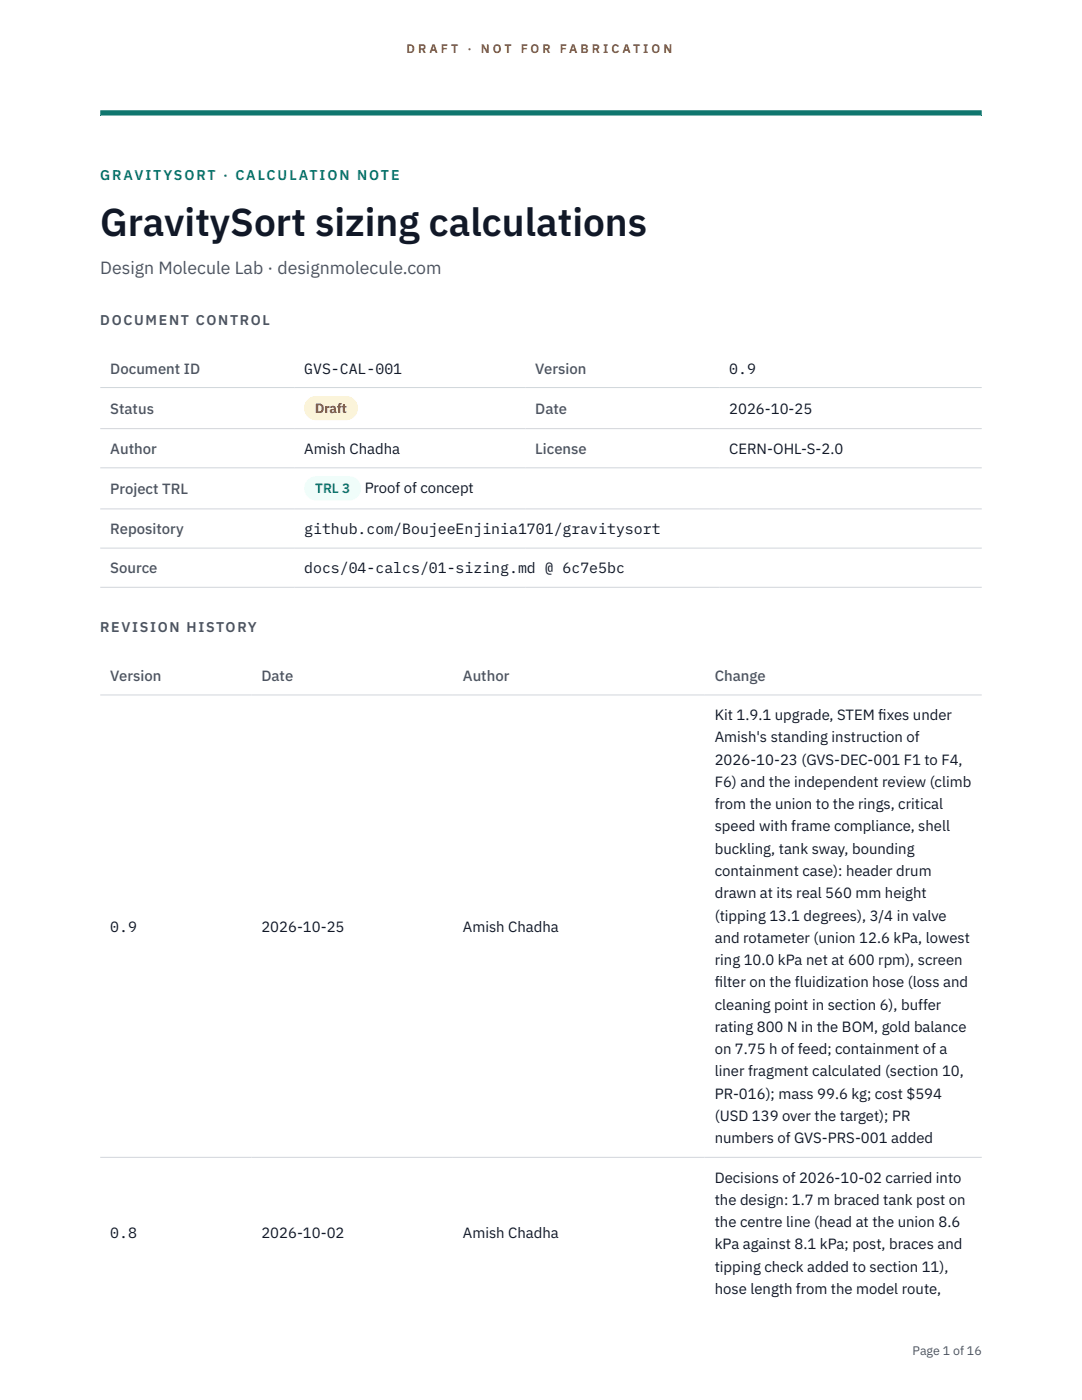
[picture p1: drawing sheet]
<svg xmlns="http://www.w3.org/2000/svg" width="216mm" height="279mm" viewBox="0 0 216 279" stroke-linecap="round" stroke-linejoin="round" font-family="sans-serif">
<defs><g id="words">
<text font-size="7.8" fill="#111827" x="20" y="47.1">GravitySort sizing calculations</text>
<text font-size="3.5" fill="#4b5563" x="20" y="54.6">Design Molecule Lab · designmolecule.com</text>
<g font-size="3" fill="#4b5563">
<text x="22" y="74.5">Document ID</text>
<text x="106.8" y="74.5">Version</text>
<text x="22" y="82.6">Status</text>
<text x="106.8" y="82.6">Date</text>
<text x="22" y="90.6">Author</text>
<text x="106.8" y="90.6">License</text>
<text x="22" y="98.6">Project TRL</text>
<text x="22" y="106.6">Repository</text>
<text x="22" y="114.4">Source</text>
<text x="22" y="135.9">Version</text>
<text x="52.2" y="135.9">Date</text>
<text x="92.4" y="135.9">Author</text>
<text x="142.6" y="135.9">Change</text>
</g>
<g font-size="3" fill="#111827">
<text x="60.7" y="74.5">GVS-CAL-001</text>
<text x="145.5" y="74.5">0.9</text>
<text x="145.5" y="82.6">2026-10-25</text>
<text x="60.7" y="90.6">Amish Chadha</text>
<text x="145.5" y="90.6">CERN-OHL-S-2.0</text>
<text x="72.8" y="98.5">Proof of concept</text>
<text x="60.7" y="106.6">github.com/BoujeeEnjinia1701/gravitysort</text>
<text x="60.7" y="114.4">docs/04-calcs/01-sizing.md @ 6c7e5bc</text>
<text x="142.6" y="143.7">Kit 1.9.1 upgrade, STEM f</text>
<text x="175.3" y="143.7">ixes under</text>
<text x="142.6" y="148.2">Amish's standing instruction of</text>
<text x="142.6" y="152.6">2026-10-23 (GVS-DEC-001 F1 to F4,</text>
<text x="142.6" y="157.1">F6) and the independent review (climb</text>
<text x="142.6" y="161.5">from the union to the rings, critical</text>
<text x="142.6" y="165.9">speed with frame compliance, shell</text>
<text x="142.6" y="170.4">buckling, tank sway, bounding</text>
<text x="142.6" y="174.8">containment case): header drum</text>
<text x="142.6" y="179.3">drawn at its real 560 mm height</text>
<text x="22" y="185.9">0.9</text>
<text x="52.2" y="185.9">2026-10-25</text>
<text x="92.4" y="185.9">Amish Chadha</text>
<text x="142.6" y="183.7">(tipping 13.1 degrees), 3/4 in valve</text>
<text x="142.6" y="188.2">and rotameter (union 12.6 kPa, lowest</text>
<text x="142.6" y="192.6">ring 10.0 kPa net at 600 rpm), screen</text>
<text x="142.6" y="197.1">f</text>
<text x="142.6" y="197.1">ilter on the fluidization hose (loss and</text>
<text x="142.6" y="201.5">cleaning point in section 6), buffer</text>
<text x="142.6" y="205.9">rating 800 N in the BOM, gold balance</text>
<text x="142.6" y="210.4">on 7.75 h of feed; containment of a</text>
<text x="142.6" y="214.8">liner fragment calculated (section 10,</text>
<text x="142.6" y="219.3">PR-016); mass 99.6 kg; cost $594</text>
<text x="142.6" y="223.7">(USD 139 over the target); PR</text>
<text x="142.6" y="228.2">numbers of GVS-PRS-001 added</text>
<text x="142.6" y="236">Decisions of 2026-10-02 carried into</text>
<text x="142.6" y="240.4">the design: 1.7 m braced tank post on</text>
<text x="142.6" y="244.9">the centre line (head at the union 8.6</text>
<text x="22" y="247.1">0.8</text>
<text x="52.2" y="247.1">2026-10-02</text>
<text x="92.4" y="247.1">Amish Chadha</text>
<text x="142.6" y="249.3">kPa against 8.1 kPa; post, braces and</text>
<text x="142.6" y="253.8">tipping check added to section 11),</text>
<text x="142.6" y="258.2">hose length from the model route,</text>
</g>
<text font-size="2.8" fill="#0f766e" x="20" y="36">GRAVITYSORT · CALCULATION NOTE</text>
<g font-size="2.8" fill="#4b5563">
<text x="20" y="64.8">DOCUMENT CONTROL</text>
<text x="20" y="126.2">REVISION HISTORY</text>
</g>
<text font-size="2.7" fill="#92400e" x="62.9" y="82.5">Draft</text>
<text font-size="2.7" fill="#0f766e" x="62.9" y="98.5">TRL 3</text>
<g font-size="2.5" fill="#b45309">
<text x="81.1" y="10.5">D R A F T</text>
<text x="93.3" y="10.5">·</text>
<text x="95.9" y="10.5">N O T</text>
<text x="103.9" y="10.5">F O R</text>
<text x="111.7" y="10.5">F A B R I C A T I O N</text>
</g>
<text font-size="2.5" fill="#4b5563" x="182.1" y="270.3">Page 1 of 16</text>
</g></defs>
<path d="M20 23.1h175.9zM20 22h175.9v1.1h-175.9z" fill-rule="evenodd" fill="#0f766e"/>
<path d="M20 77.3h175.9M20 85.5h175.9M20 93.4h175.9M20 101.6h175.9M20 109.4h175.9M20 117.2h175.9M20 138.7h175.9M20 231h175.9" fill="none" stroke="#d1d5db" stroke-width=".2"/>
<path d="M60.7 79h10.7v4.9h-10.7z" fill="#fef3c7"/>
<path d="M60.7 95.1h11.4v4.8h-11.4z" fill="#f0fdfa"/>
<use href="#words"/>
</svg>
